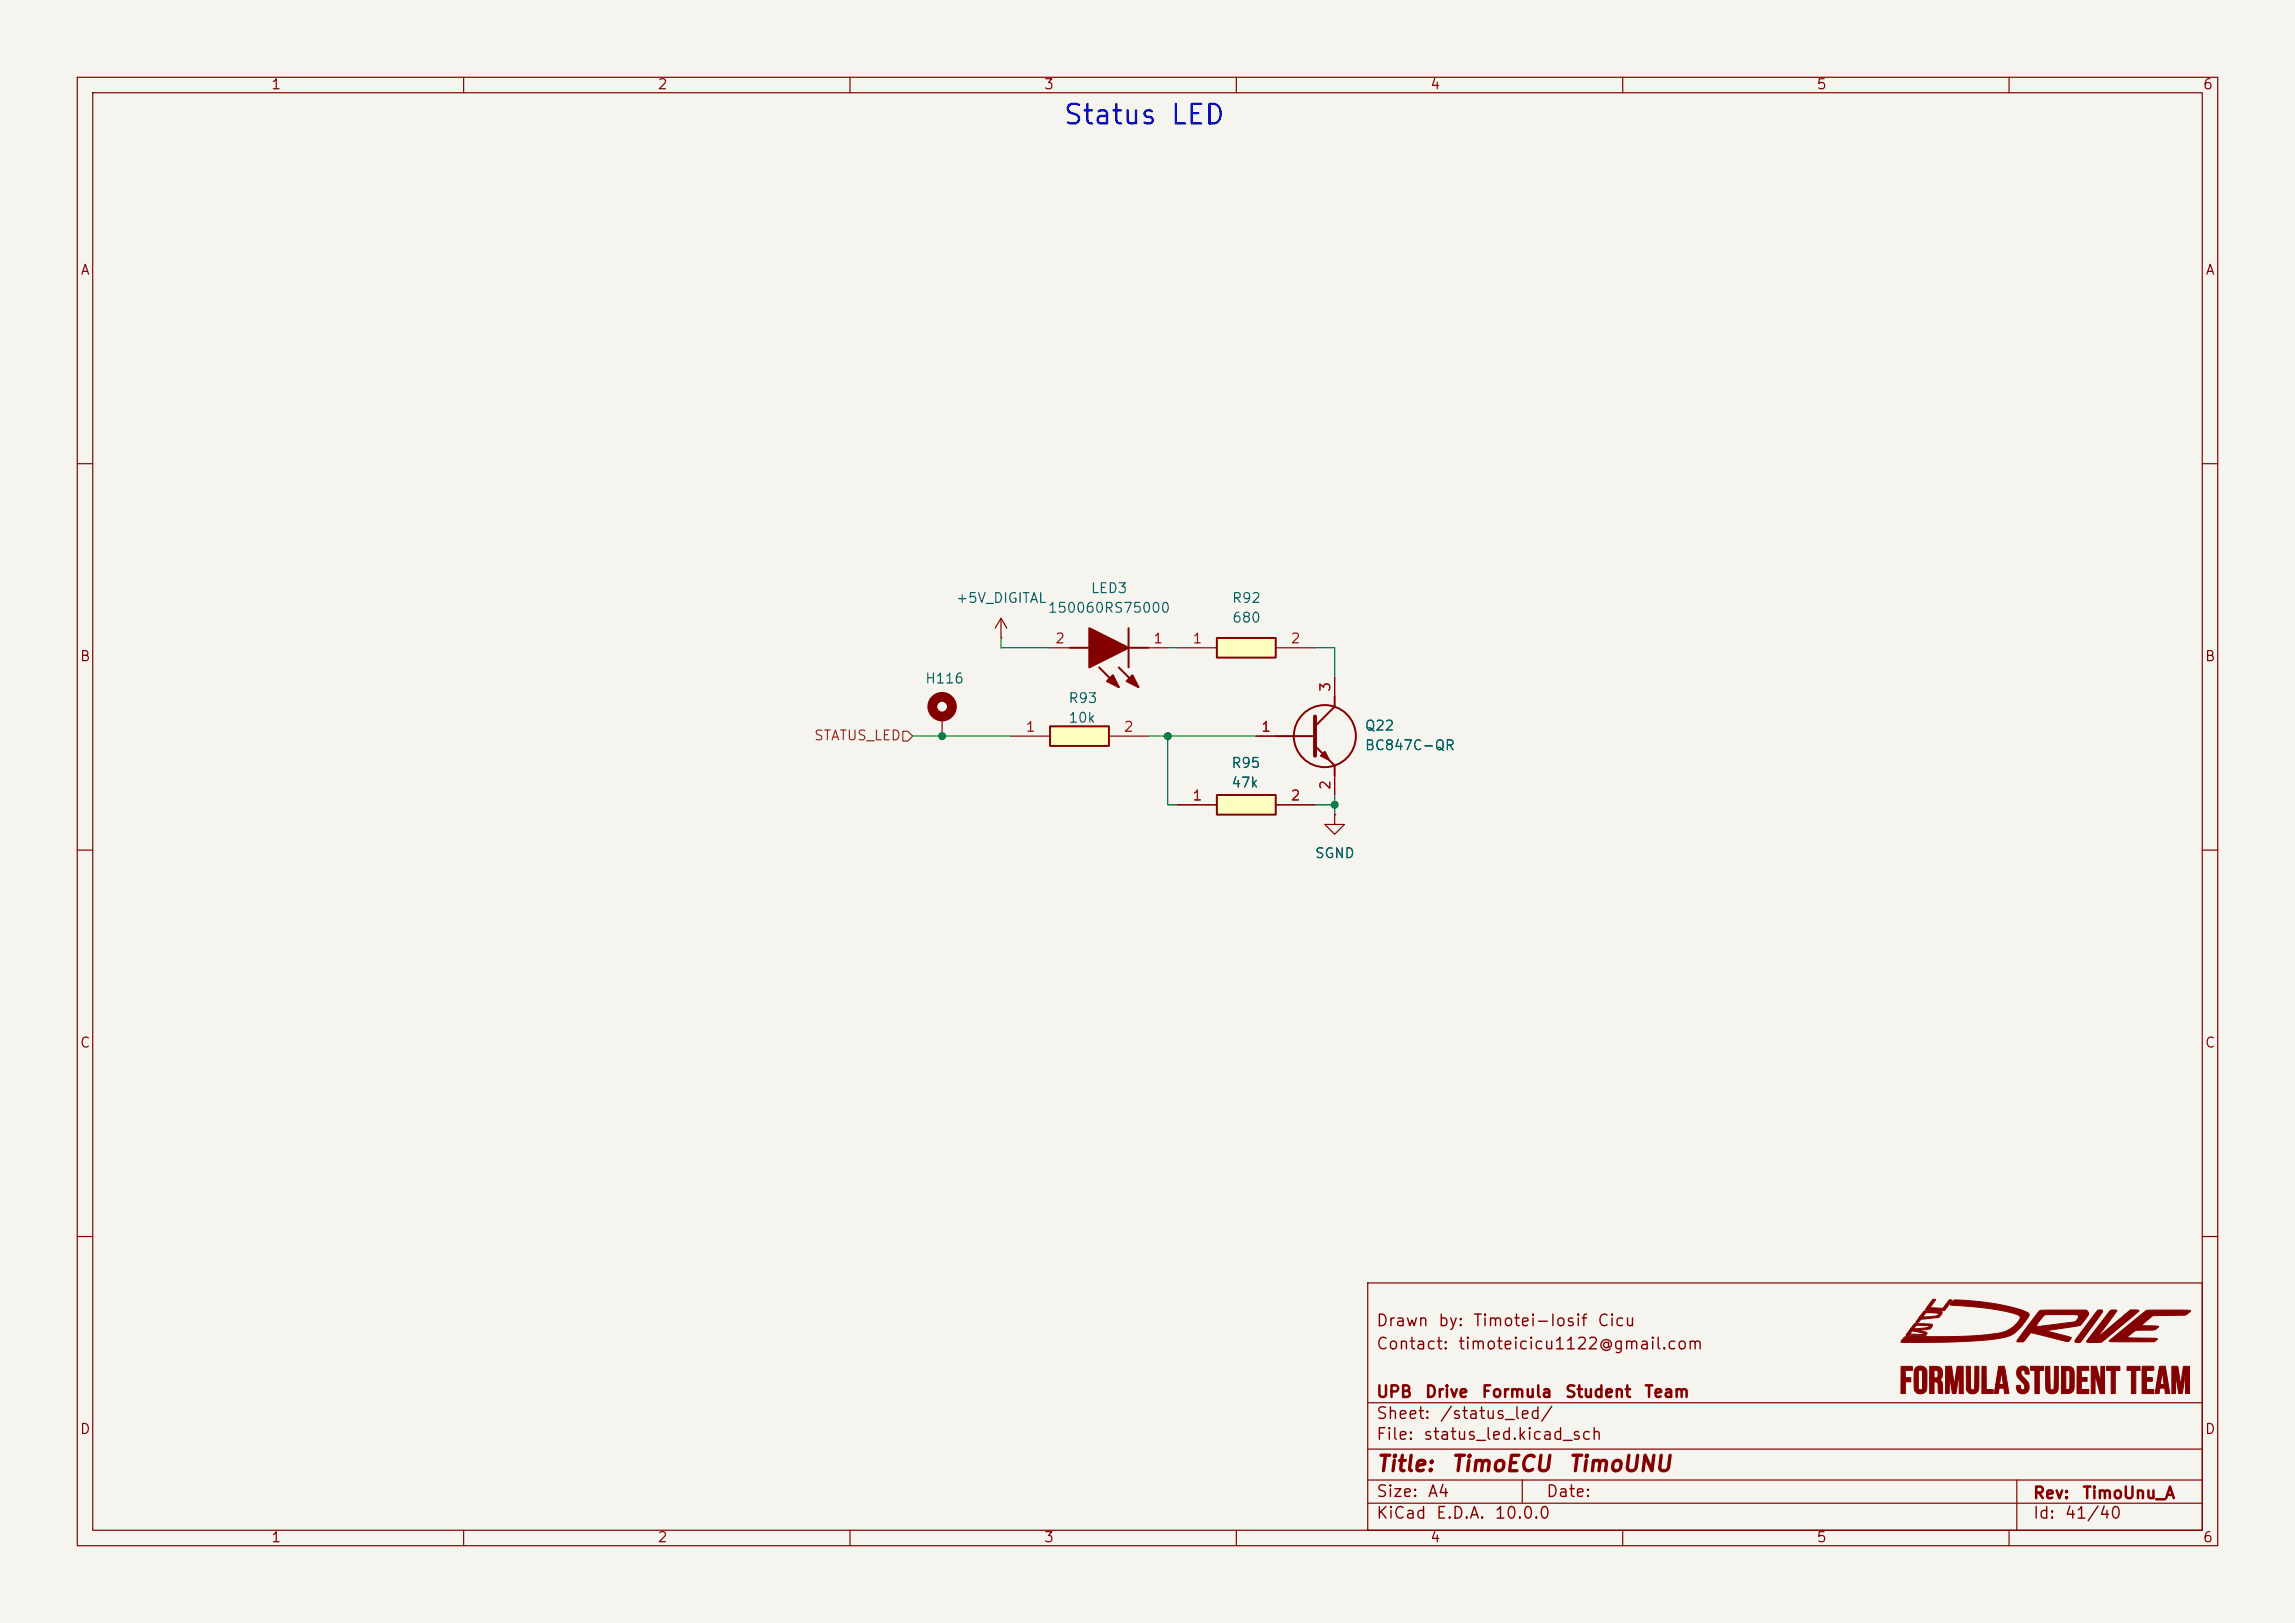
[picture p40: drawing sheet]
<svg xmlns="http://www.w3.org/2000/svg" width="297mm" height="210mm" viewBox="0 0 297 210" stroke-linecap="round" stroke-linejoin="round" font-family="sans-serif">
<defs><g id="words">
<g font-size="2.5" fill="#0000c2">
<text x="137.5" y="16.7">Status</text>
<text x="151.3" y="16.7">LED</text>
</g>
<g font-size="2" fill="#840000">
<text x="178" y="190.9">Title:</text>
<text x="187.7" y="190.9">TimoECU</text>
<text x="202.8" y="190.9">TimoUNU</text>
</g>
<g font-size="1.5" fill="#840000">
<text x="178" y="172">Drawn</text>
<text x="186" y="172">by:</text>
<text x="190.5" y="172">Timotei-Iosif</text>
<text x="206.6" y="172">Cicu</text>
<text x="178" y="175">Contact:</text>
<text x="188.6" y="175">timoteicicu1122@gmail.com</text>
<text x="178" y="184">Sheet:</text>
<text x="178" y="181.2">UPB</text>
<text x="184.3" y="181.2">Drive</text>
<text x="186.2" y="184">/status_led/</text>
<text x="191.6" y="181.2">Formula</text>
<text x="202.4" y="181.2">Student</text>
<text x="212.7" y="181.2">Team</text>
<text x="178" y="186.7">File:</text>
<text x="184.1" y="186.7">status_led.kicad_sch</text>
<text x="178" y="196.9">KiCad</text>
<text x="178" y="194.1">Size:</text>
<text x="184.7" y="194.1">A4</text>
<text x="185.7" y="196.9">E.D.A.</text>
<text x="193.3" y="196.9">10.0.0</text>
<text x="200" y="194.1">Date:</text>
<text x="263" y="194.3">Rev:</text>
<text x="263" y="196.9">Id:</text>
<text x="267.1" y="196.9">41/40</text>
<text x="269.4" y="194.3">TimoUnu_A</text>
</g>
<g font-size="1.3" fill="#840000">
<text x="35" y="11.9">1</text>
<text x="85" y="11.9">2</text>
<text x="135" y="11.9">3</text>
<text x="185" y="11.9">4</text>
<text x="235" y="11.9">5</text>
<text x="285" y="11.9">6</text>
<text x="10.3" y="35.9">A</text>
<text x="285.3" y="35.9">A</text>
<text x="10.3" y="85.9">B</text>
<text x="285.3" y="85.9">B</text>
<text x="10.3" y="135.9">C</text>
<text x="285.3" y="135.9">C</text>
<text x="10.3" y="185.9">D</text>
<text x="285.3" y="185.9">D</text>
<text x="35" y="199.9">1</text>
<text x="85" y="199.9">2</text>
<text x="135" y="199.9">3</text>
<text x="185" y="199.9">4</text>
<text x="235" y="199.9">5</text>
<text x="285" y="199.9">6</text>
</g>
<g font-size="1.3" fill="#006464">
<text x="141.1" y="77.1">LED3</text>
<text x="123.6" y="78.3">+5V_DIGITAL</text>
<text x="135.5" y="79.6">150060RS75000</text>
<text x="159.3" y="78.3">R92</text>
<text x="159.4" y="80.9">680</text>
<text x="119.6" y="88.7">H116</text>
<text x="138.2" y="93.8">10k</text>
<text x="138.2" y="91.3">R93</text>
<text x="176.5" y="94.8">Q22</text>
<text x="159.3" y="99.7">R95</text>
<text x="176.5" y="97.4">BC847C-QR</text>
<text x="159.3" y="102.2">47k</text>
<text x="170.1" y="111.4">SGND</text>
</g>
<g font-size="1.3" fill="#a90000">
<text x="136.5" y="83.6">2</text>
<text x="149.2" y="83.6">1</text>
<text x="154.2" y="83.6">1</text>
<text x="166.9" y="83.6">2</text>
<text x="172.5" y="89.6" transform="rotate(-90 172.5 89.6)">3</text>
<text x="132.6" y="95">1</text>
<text x="145.3" y="95">2</text>
<text x="163.1" y="95">1</text>
<text x="154.2" y="103.9">1</text>
<text x="166.9" y="103.9">2</text>
<text x="172.5" y="102.3" transform="rotate(-90 172.5 102.3)">2</text>
</g>
<text font-size="1.3" fill="#725600" x="105.3" y="96.1">STATUS_LED</text>
</g></defs>
<path d="M0 0h297v210h-297z" fill="#f5f4ef" stroke="#f5f4ef" stroke-width=".13"/>
<g fill="none" stroke="#840000" stroke-width=".15">
<path d="M10 10h277v190h-277zM12 12h273v186h-273zM60 10v2M110 10v2M160 10v2M210 10v2M260 10v2M10 60h2M285 60h2M10 110h2M285 110h2M10 160h2"/>
<path d="M177 166h108v32h-108zM285 160h2M60 198v2M110 198v2M160 198v2M177 194.5h108M177 191.5h108M177 187.5h108M177 181.5h108M197 191.5v3M210 198v2M260 198v2"/>
<path d="M261 191.5v6.5"/>
</g>
<path d="M157.5 102.9h7.6v2.5h-7.6z" fill="#ffffc2"/>
<path d="M157.5 102.9h7.6v2.5h-7.6z" fill="none" stroke="#840000" stroke-width=".25"/>
<path d="M152.4 104.1h5.1M165.1 104.1h5.1" fill="none" stroke="#840000" stroke-width=".15"/>
<g fill="#840000" stroke="#840000" stroke-width=".13">
<path d="M246 176.8h1.5v.5h-.9v1h.7v.5h-.7v1.5h-.6z"/>
<path d="M246.5 173l.8-.1a67.2 67.2 0 0 0 11.7-.5 3.4 3.4 0 0 0 2.5-2l-.1-.1a11.9 11.9 0 0 0-4.5-1l-4.4-.4-.1-.1a.85 .85 0 0 1 1.1-.6 27.1 27.1 0 0 1 8.7 1.6 .47 .47 0 0 1 .4 .4 .47 .47 0 0 1-.3 .4 4.8 4.8 0 0 1-4.1 2.7 88.8 88.8 0 0 1-12.2 .3z"/>
<path d="M249 169.6l1.4 .1a1.07 1.07 0 0 1 .9 .1v.2a.86 .86 0 0 1-1 .5l-1.7 .2-.2 .2a.28 .28 0 0 1-.5 .2 .97 .97 0 0 1 1.3-.7l.8-.1a.84 .84 0 0 0 .8-.2v-.2h-.9a.74 .74 0 0 0-1.1 .5h-.4z"/>
<path d="M247.9 177a.9 .9 0 0 1 1.5 .4v1.5a1.52 1.52 0 0 1-.3 1.2 .89 .89 0 0 1-1.1 .1 .89 .89 0 0 1-.3-1v-.7h.6v.4a1.06 1.06 0 0 0 .1 .9 .33 .33 0 0 0 .4-.1 .33 .33 0 0 0 0-.4v-1.5a.32 .32 0 0 0-.1-.4 .32 .32 0 0 0-.4 0v1.1h-.6v-1.1z"/>
<path d="M247.8 171.3h2.2a.37 .37 0 0 1-.2 .7l-1.5 .2h.1a1.23 1.23 0 0 1 1 .3l-.2 .4-2.5-.1 .1-.2h2.1v-.1l-1-.2a.47 .47 0 0 0-.7 .3h-.4l.4-.7 1.9-.1 .5-.1-.1-.2h-1.5l-.3 .4h-.5z"/>
<path d="M249.7 176.8h.6a.87 .87 0 0 1 .9 .3 .87 .87 0 0 1 .2 .9l-.2 .4-.1 .1a1.12 1.12 0 0 1 .3 1.2v.6h-.4l-.1-.1-.1-.6a.57 .57 0 0 0-.4-.8h-.1v1.5h-.6v-2h.6a.38 .38 0 0 0 .4 0 .38 .38 0 0 0 .1-.5 .39 .39 0 0 0-.1-.4 .39 .39 0 0 0-.4-.1v1h-.6z"/>
<path d="M251.8 176.8h.7l.4 2.4 .3-2.1a.28 .28 0 0 1 .1-.3 .28 .28 0 0 1 .4 0h.4v3.5h-.6v-2.5l-.2 1.7a.92 .92 0 0 1-.3 .8l-.4-.1-.3-2.3v2.4h-.5z"/>
<path d="M250.2 168.1l.3 .1-.7 1 1.6 .1 .9-1.1h.3l-1 1.4-2.4-.1z"/>
<path d="M254.5 176.8h.5v2.7a.27 .27 0 0 0 .2 .3 .27 .27 0 0 0 .3-.3l.1-2.7h.5v2.4a.87 .87 0 0 1-.5 1.1 .87 .87 0 0 1-1.1-.5z"/>
<path d="M256.5 176.8h.5v3h.9v.5h-1.4z"/>
<path d="M258.7 176.8h.6a.78 .78 0 0 1 .2 .8l.5 2.7h-.6l-.1-.7h-.6v.1a.47 .47 0 0 1-.3 .6h-.3l.2-1.1 .9-.1-.2-1.6-.2 1.7h-.5z"/>
<path d="M263.9 169.6l.7-.1h5.4a.6 .6 0 0 1 0 1.1l-.2 .1a1.33 1.33 0 0 1-.9 .9l-4.1 .6 3.2 .8a.52 .52 0 0 1-.7 .5l-4.5-1.1-.5 .7a.94 .94 0 0 1-1.2 .5l-.1-.1 .1-.2 1.4-1.8h1.1v.1h.2l4-.5a.95 .95 0 0 0 1.1-.4 .34 .34 0 0 0 0-.5 .34 .34 0 0 0-.4-.1h-3.7a2.7 2.7 0 0 0-1.2 1.4h-1.1z"/>
<path d="M261.2 177a.85 .85 0 0 1 1-.2 .85 .85 0 0 1 .4 1h-.5v-.2a.28 .28 0 0 0-.4-.3 .28 .28 0 0 0-.2 .4l.3 .5a1.53 1.53 0 0 1 .8 1.6 .81 .81 0 0 1-1.1 .6 .81 .81 0 0 1-.5-1.1h.5v.3a.31 .31 0 0 0 .4 .2 .31 .31 0 0 0 .1-.5l-.3-.4a1.49 1.49 0 0 1-.7-1.7z"/>
<path d="M262.8 176.8h1.7v.5h-.6v3h-.6v-3h-.5z"/>
<path d="M264.7 176.8h.6v2.7a.25 .25 0 0 0 .3 .3 .25 .25 0 0 0 .2-.2l.1-2.8h.5v2.4a.86 .86 0 0 1-.8 1.2 .86 .86 0 0 1-.9-1.2z"/>
<path d="M266.8 176.8h1a.76 .76 0 0 1 .6 1v1.4a.91 .91 0 0 1-.2 .9 .91 .91 0 0 1-1 .2h-.4v-3h.5v2.5h.3a.3 .3 0 0 0 .3-.4v-1.9l-.3-.2h-.8z"/>
<path d="M271.4 169.6l.1-.1a.44 .44 0 0 1 .6 .2l-2.4 3.4a.73 .73 0 0 1-.7 .6h-.4v-.3z"/>
<path d="M268.8 176.8h1.5v.5h-.9v.9h.7v.5h-.7v1.1h.9v.5h-1.5z"/>
<path d="M270.6 176.8h.7l.5 2 .1-2h.4l.1 3.5h-.6l-.7-2.5v2.5h-.5z"/>
<path d="M273 169.7l.3-.2 .6 .1-2.4 3.4 3.6-3a1.09 1.09 0 0 1 1.3-.5l.4 .1a1.5 1.5 0 0 1-.8 .7l-3.3 2.8a1.42 1.42 0 0 1-.9 .6h-1.6l-.2-.1z"/>
<path d="M272.6 176.8h1.7v.5h-.6v3h-.5v-3h-.6z"/>
<path d="M273 173.5l4.8-3.9 5.2-.1 .5 .1-.1 .2a1.11 1.11 0 0 1-1.2 .4h-2.9a1.17 1.17 0 0 0-1.3 .5l-.9 .8 2.3 .2a1.2 1.2 0 0 1-1.3 .4h-.8a1.39 1.39 0 0 0-1.2 .2l-.8 .8h2.8a1.63 1.63 0 0 1 1.1 .2l-.4 .3h-5.5h-.3z"/>
<path d="M275.3 176.8h1.6l.1 .5h-.6v3h-.6v-3h-.5z"/>
<path d="M277.3 176.8h1.4v.5h-.9v.9l.7 .1v.4h-.7v1.1h.9v.5h-1.5z"/>
<path d="M279.5 176.8h.7l.6 3.5h-.6v-.3a.27 .27 0 0 0 0-.3 .27 .27 0 0 0-.4-.1l-.3 .1-.1 .6h-.5l.2-1.1 .9-.1-.2-1.5-.2 1.6h-.5z"/>
<path d="M281.1 176.8l.7 .1 .4 2.3 .3-2.1a.28 .28 0 0 1 .1-.3 .28 .28 0 0 1 .4 0h.3v3.5h-.5v-2.5l-.3 2.2a.28 .28 0 0 1-.1 .3 .28 .28 0 0 1-.3 0h-.2l-.3-2.4-.1 2.4h-.4z"/>
</g>
<path d="M135.9 94h7.6v2.5h-7.6z" fill="#ffffc2"/>
<path d="M135.9 94h7.6v2.5h-7.6zM138.4 83.8h2.6M142.2 86.4l2.6 2.5M144.8 86.4l2.5 2.5M146 83.8h2.6M146 81.3v5.1" fill="none" stroke="#840000" stroke-width=".25"/>
<path d="M121.9 92.7v2.6M129.5 82.6h.1M129.5 80l-.7 1.3M129.5 80l.8 1.3M129.5 80v2.6M130.8 95.3h5.1M135.9 83.8h2.5M143.5 95.3h5.1M148.6 83.8h2.5" fill="none" stroke="#840000" stroke-width=".15"/>
<g fill="#840000" stroke="#840000" stroke-width=".25">
<path d="M141 81.3l5 2.5-5 2.6z"/>
<path d="M146.6 87.4l.7 1.5-1.5-.8z"/>
<path d="M143.3 88.1l.7-.7 .8 1.5z"/>
</g>
<circle cx="121.9" cy="91.4" r="1.27" fill="none" stroke="#840000" stroke-width="1.3"/>
<path d="M157.5 82.6h7.6v2.5h-7.6z" fill="#ffffc2"/>
<g fill="none" stroke="#840000" stroke-width=".25">
<path d="M157.5 82.6h7.6v2.5h-7.6zM165.1 95.3h5.1M170.2 96.5l2.5 2.6v1.2M172.7 90.2v1.2l-2.5 2.6"/>
<circle cx="171.4" cy="95.2" r="4"/>
</g>
<path d="M152.4 83.8h5.1M162.6 95.3h2.5M165.1 83.8h5.1M172.7 87.6v2.6M152.4 104.1h5.1M165.1 104.1h5.1M172.7 105.4v1.3h1.3l-1.3 1.3-1.3-1.3h1.3M172.7 105.4h.1M172.7 100.3v2.6" fill="none" stroke="#840000" stroke-width=".15"/>
<path d="M170.2 92.7v5.1" fill="none" stroke="#840000" stroke-width=".51"/>
<path d="M170.9 97.8l.5-.5 .6 1z" fill="#840000" stroke="#840000" stroke-width=".25"/>
<path d="M116.8 94.6h.7l.6 .7-.6 .6h-.7z" fill="none" stroke="#725600" stroke-width=".15"/>
<path d="M118.1 95.3h12.7M129.5 82.6v1.2h6.4M148.6 95.3h14M151.1 83.8h1.3M151.1 95.3v8.8h1.3M170.2 83.8h2.5v3.8M170.2 104.1h2.5M172.7 102.9v2.5" fill="none" stroke="#009600" stroke-width=".15"/>
<g fill="#009600" stroke="#009600" stroke-width=".13">
<circle cx="121.9" cy="95.3" r=".46"/>
<circle cx="151.1" cy="95.3" r=".46"/>
<circle cx="172.7" cy="104.1" r=".46"/>
</g>
<use href="#words"/>
</svg>
